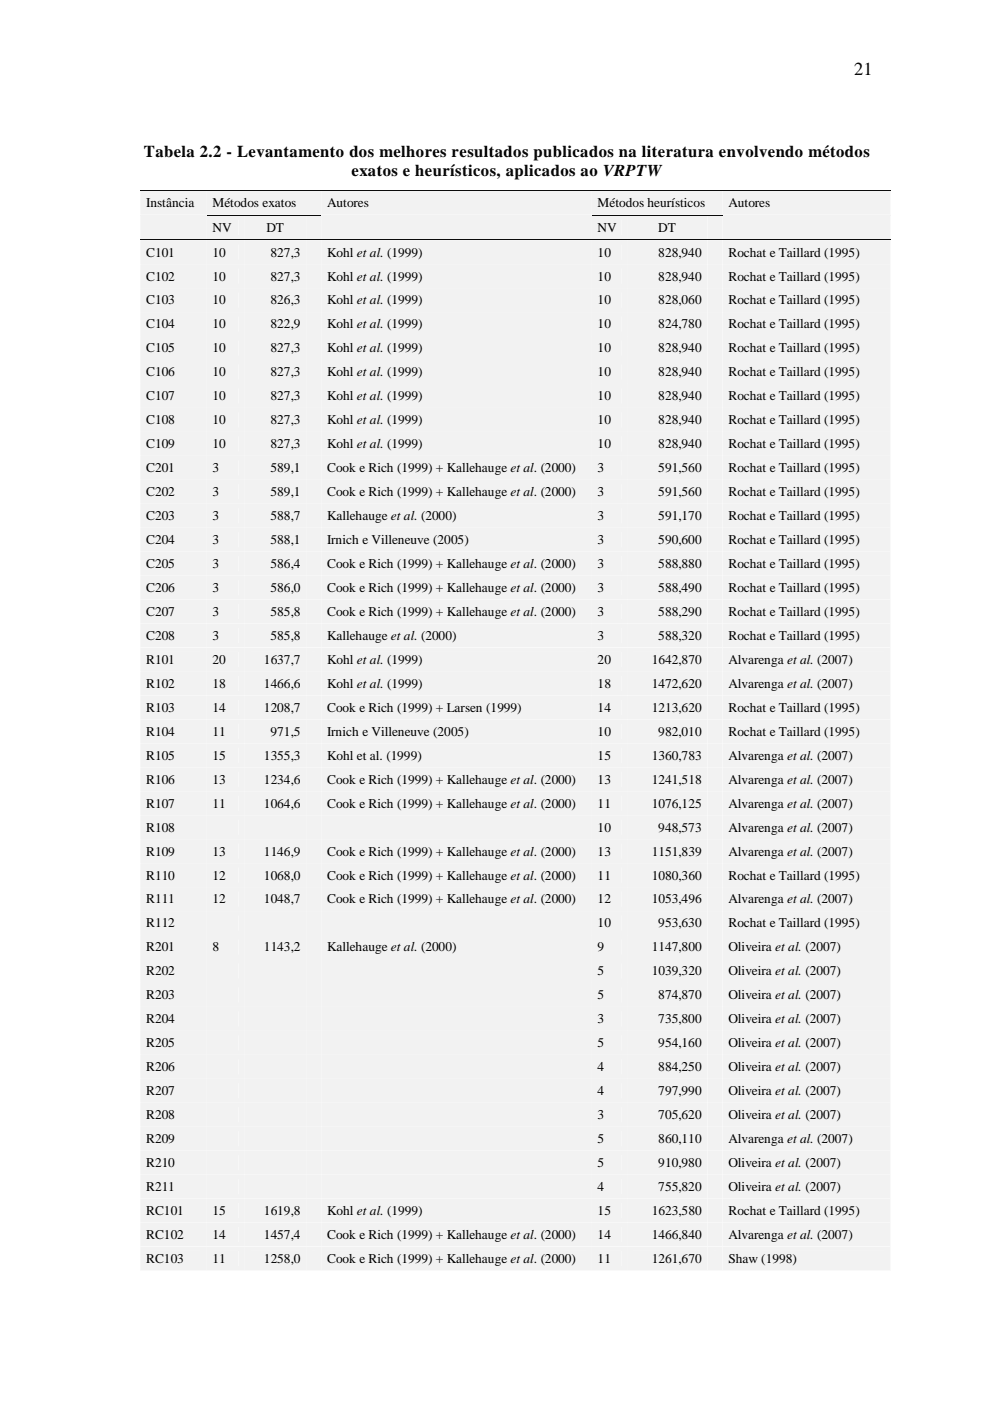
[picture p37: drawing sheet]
<svg xmlns="http://www.w3.org/2000/svg" width="210mm" height="297mm" viewBox="0 0 210 297" stroke-linecap="round" stroke-linejoin="round" font-family="sans-serif">
<defs><g id="words">
<text font-size="3.9" x="181.1" y="16">21</text>
<g font-size="3.5">
<text x="30.5" y="33.3">Tabela 2.2 - Levantamento dos melhores resultados publicados na literatura envolvendo métodos</text>
<text x="74.5" y="37.3">exatos e heurísticos, aplicados ao VRPTW</text>
</g>
<g font-size="2.8">
<text x="31" y="43.9">Instância</text>
<text x="45" y="43.9">Métodos exatos</text>
<text x="69.3" y="43.9">Autores</text>
<text x="126.7" y="43.9">Métodos heurísticos</text>
<text x="154.4" y="43.9">Autores</text>
<text x="45" y="49.1">NV</text>
<text x="56.5" y="49.1">DT</text>
<text x="126.7" y="49.1">NV</text>
<text x="139.6" y="49.1">DT</text>
<text x="31" y="54.4">C101</text>
<text x="31" y="59.5">C102</text>
<text x="45" y="54.4">10</text>
<text x="45" y="59.5">10</text>
<text x="57.4" y="54.4">827,3</text>
<text x="57.4" y="59.5">827,3</text>
<text x="69.3" y="54.4">Kohl et al. (1999)</text>
<text x="69.3" y="59.5">Kohl et al. (1999)</text>
<text x="126.7" y="54.4">10</text>
<text x="126.7" y="59.5">10</text>
<text x="139.6" y="54.4">828,940</text>
<text x="139.6" y="59.5">828,940</text>
<text x="154.4" y="54.4">Rochat e Taillard (1995)</text>
<text x="154.4" y="59.5">Rochat e Taillard (1995)</text>
<text x="31" y="64.6">C103</text>
<text x="45" y="64.6">10</text>
<text x="57.4" y="64.6">826,3</text>
<text x="69.3" y="64.6">Kohl et al. (1999)</text>
<text x="126.7" y="64.6">10</text>
<text x="139.6" y="64.6">828,060</text>
<text x="154.4" y="64.6">Rochat e Taillard (1995)</text>
<text x="31" y="69.6">C104</text>
<text x="45" y="69.6">10</text>
<text x="57.4" y="69.6">822,9</text>
<text x="69.3" y="69.6">Kohl et al. (1999)</text>
<text x="126.7" y="69.6">10</text>
<text x="139.6" y="69.6">824,780</text>
<text x="154.4" y="69.6">Rochat e Taillard (1995)</text>
<text x="31" y="74.7">C105</text>
<text x="45" y="74.7">10</text>
<text x="57.4" y="74.7">827,3</text>
<text x="69.3" y="74.7">Kohl et al. (1999)</text>
<text x="126.7" y="74.7">10</text>
<text x="139.6" y="74.7">828,940</text>
<text x="154.4" y="74.7">Rochat e Taillard (1995)</text>
<text x="31" y="79.8">C106</text>
<text x="45" y="79.8">10</text>
<text x="57.4" y="79.8">827,3</text>
<text x="69.3" y="79.8">Kohl et al. (1999)</text>
<text x="126.7" y="79.8">10</text>
<text x="139.6" y="79.8">828,940</text>
<text x="154.4" y="79.8">Rochat e Taillard (1995)</text>
<text x="31" y="84.9">C107</text>
<text x="31" y="90">C108</text>
<text x="45" y="84.9">10</text>
<text x="45" y="90">10</text>
<text x="57.4" y="84.9">827,3</text>
<text x="57.4" y="90">827,3</text>
<text x="69.3" y="84.9">Kohl et al. (1999)</text>
<text x="69.3" y="90">Kohl et al. (1999)</text>
<text x="126.7" y="84.9">10</text>
<text x="126.7" y="90">10</text>
<text x="139.6" y="84.9">828,940</text>
<text x="139.6" y="90">828,940</text>
<text x="154.4" y="84.9">Rochat e Taillard (1995)</text>
<text x="154.4" y="90">Rochat e Taillard (1995)</text>
<text x="31" y="95">C109</text>
<text x="45" y="95">10</text>
<text x="57.4" y="95">827,3</text>
<text x="69.3" y="95">Kohl et al. (1999)</text>
<text x="126.7" y="95">10</text>
<text x="139.6" y="95">828,940</text>
<text x="154.4" y="95">Rochat e Taillard (1995)</text>
<text x="31" y="100.1">C201</text>
<text x="45" y="100.1">3</text>
<text x="57.4" y="100.1">589,1</text>
<text x="69.3" y="100.1">Cook e Rich (1999) + Kallehauge et al. (2000)</text>
<text x="126.7" y="100.1">3</text>
<text x="139.6" y="100.1">591,560</text>
<text x="154.4" y="100.1">Rochat e Taillard (1995)</text>
<text x="31" y="105.2">C202</text>
<text x="45" y="105.2">3</text>
<text x="57.4" y="105.2">589,1</text>
<text x="69.3" y="105.2">Cook e Rich (1999) + Kallehauge et al. (2000)</text>
<text x="126.7" y="105.2">3</text>
<text x="139.6" y="105.2">591,560</text>
<text x="154.4" y="105.2">Rochat e Taillard (1995)</text>
<text x="31" y="110.3">C203</text>
<text x="45" y="110.3">3</text>
<text x="57.4" y="110.3">588,7</text>
<text x="69.3" y="110.3">Kallehauge et al. (2000)</text>
<text x="126.7" y="110.3">3</text>
<text x="139.6" y="110.3">591,170</text>
<text x="154.4" y="110.3">Rochat e Taillard (1995)</text>
<text x="31" y="115.4">C204</text>
<text x="45" y="115.4">3</text>
<text x="57.4" y="115.4">588,1</text>
<text x="69.3" y="115.4">Irnich e Villeneuve (2005)</text>
<text x="126.7" y="115.4">3</text>
<text x="139.6" y="115.4">590,600</text>
<text x="154.4" y="115.4">Rochat e Taillard (1995)</text>
<text x="31" y="120.4">C205</text>
<text x="31" y="125.5">C206</text>
<text x="45" y="120.4">3</text>
<text x="45" y="125.5">3</text>
<text x="57.4" y="120.4">586,4</text>
<text x="57.4" y="125.5">586,0</text>
<text x="69.3" y="120.4">Cook e Rich (1999) + Kallehauge et al. (2000)</text>
<text x="69.3" y="125.5">Cook e Rich (1999) + Kallehauge et al. (2000)</text>
<text x="126.7" y="120.4">3</text>
<text x="126.7" y="125.5">3</text>
<text x="139.6" y="120.4">588,880</text>
<text x="139.6" y="125.5">588,490</text>
<text x="154.4" y="120.4">Rochat e Taillard (1995)</text>
<text x="154.4" y="125.5">Rochat e Taillard (1995)</text>
<text x="31" y="130.6">C207</text>
<text x="45" y="130.6">3</text>
<text x="57.4" y="130.6">585,8</text>
<text x="69.3" y="130.6">Cook e Rich (1999) + Kallehauge et al. (2000)</text>
<text x="126.7" y="130.6">3</text>
<text x="139.6" y="130.6">588,290</text>
<text x="154.4" y="130.6">Rochat e Taillard (1995)</text>
<text x="31" y="135.7">C208</text>
<text x="45" y="135.7">3</text>
<text x="57.4" y="135.7">585,8</text>
<text x="69.3" y="135.7">Kallehauge et al. (2000)</text>
<text x="126.7" y="135.7">3</text>
<text x="139.6" y="135.7">588,320</text>
<text x="154.4" y="135.7">Rochat e Taillard (1995)</text>
<text x="31" y="140.8">R101</text>
<text x="45" y="140.8">20</text>
<text x="56" y="140.8">1637,7</text>
<text x="69.3" y="140.8">Kohl et al. (1999)</text>
<text x="126.7" y="140.8">20</text>
<text x="138.2" y="140.8">1642,870</text>
<text x="154.4" y="140.8">Alvarenga et al. (2007)</text>
<text x="31" y="145.8">R102</text>
<text x="45" y="145.8">18</text>
<text x="56" y="145.8">1466,6</text>
<text x="69.3" y="145.8">Kohl et al. (1999)</text>
<text x="126.7" y="145.8">18</text>
<text x="138.2" y="145.8">1472,620</text>
<text x="154.4" y="145.8">Alvarenga et al. (2007)</text>
<text x="31" y="150.9">R103</text>
<text x="31" y="156">R104</text>
<text x="45" y="150.9">14</text>
<text x="45" y="156">11</text>
<text x="56" y="150.9">1208,7</text>
<text x="57.4" y="156">971,5</text>
<text x="69.3" y="150.9">Cook e Rich (1999) + Larsen (1999)</text>
<text x="69.3" y="156">Irnich e Villeneuve (2005)</text>
<text x="126.7" y="150.9">14</text>
<text x="126.7" y="156">10</text>
<text x="138.2" y="150.9">1213,620</text>
<text x="139.6" y="156">982,010</text>
<text x="154.4" y="150.9">Rochat e Taillard (1995)</text>
<text x="154.4" y="156">Rochat e Taillard (1995)</text>
<text x="31" y="161.1">R105</text>
<text x="45" y="161.1">15</text>
<text x="56" y="161.1">1355,3</text>
<text x="69.3" y="161.1">Kohl et al. (1999)</text>
<text x="126.7" y="161.1">15</text>
<text x="138.2" y="161.1">1360,783</text>
<text x="154.4" y="161.1">Alvarenga et al. (2007)</text>
<text x="31" y="166.2">R106</text>
<text x="45" y="166.2">13</text>
<text x="56" y="166.2">1234,6</text>
<text x="69.3" y="166.2">Cook e Rich (1999) + Kallehauge et al. (2000)</text>
<text x="126.7" y="166.2">13</text>
<text x="138.2" y="166.2">1241,518</text>
<text x="154.4" y="166.2">Alvarenga et al. (2007)</text>
<text x="31" y="171.2">R107</text>
<text x="45" y="171.2">11</text>
<text x="56" y="171.2">1064,6</text>
<text x="69.3" y="171.2">Cook e Rich (1999) + Kallehauge et al. (2000)</text>
<text x="126.7" y="171.2">11</text>
<text x="138.2" y="171.2">1076,125</text>
<text x="154.4" y="171.2">Alvarenga et al. (2007)</text>
<text x="31" y="176.3">R108</text>
<text x="126.7" y="176.3">10</text>
<text x="139.6" y="176.3">948,573</text>
<text x="154.4" y="176.3">Alvarenga et al. (2007)</text>
<text x="31" y="181.4">R109</text>
<text x="45" y="181.4">13</text>
<text x="56" y="181.4">1146,9</text>
<text x="69.3" y="181.4">Cook e Rich (1999) + Kallehauge et al. (2000)</text>
<text x="126.7" y="181.4">13</text>
<text x="138.2" y="181.4">1151,839</text>
<text x="154.4" y="181.4">Alvarenga et al. (2007)</text>
<text x="31" y="186.5">R110</text>
<text x="31" y="191.6">R111</text>
<text x="45" y="186.5">12</text>
<text x="45" y="191.6">12</text>
<text x="56" y="186.5">1068,0</text>
<text x="56" y="191.6">1048,7</text>
<text x="69.3" y="186.5">Cook e Rich (1999) + Kallehauge et al. (2000)</text>
<text x="69.3" y="191.6">Cook e Rich (1999) + Kallehauge et al. (2000)</text>
<text x="126.7" y="186.5">11</text>
<text x="126.7" y="191.6">12</text>
<text x="138.2" y="186.5">1080,360</text>
<text x="138.2" y="191.6">1053,496</text>
<text x="154.4" y="186.5">Rochat e Taillard (1995)</text>
<text x="154.4" y="191.6">Alvarenga et al. (2007)</text>
<text x="31" y="196.6">R112</text>
<text x="126.7" y="196.6">10</text>
<text x="139.6" y="196.6">953,630</text>
<text x="154.4" y="196.6">Rochat e Taillard (1995)</text>
<text x="31" y="201.7">R201</text>
<text x="45" y="201.7">8</text>
<text x="56" y="201.7">1143,2</text>
<text x="69.3" y="201.7">Kallehauge et al. (2000)</text>
<text x="126.7" y="201.7">9</text>
<text x="138.2" y="201.7">1147,800</text>
<text x="154.4" y="201.7">Oliveira et al. (2007)</text>
<text x="31" y="206.8">R202</text>
<text x="126.7" y="206.8">5</text>
<text x="138.2" y="206.8">1039,320</text>
<text x="154.4" y="206.8">Oliveira et al. (2007)</text>
<text x="31" y="211.9">R203</text>
<text x="126.7" y="211.9">5</text>
<text x="139.6" y="211.9">874,870</text>
<text x="154.4" y="211.9">Oliveira et al. (2007)</text>
<text x="31" y="217">R204</text>
<text x="126.7" y="217">3</text>
<text x="139.6" y="217">735,800</text>
<text x="154.4" y="217">Oliveira et al. (2007)</text>
<text x="31" y="222">R205</text>
<text x="31" y="227.1">R206</text>
<text x="126.7" y="222">5</text>
<text x="126.7" y="227.1">4</text>
<text x="139.6" y="222">954,160</text>
<text x="139.6" y="227.1">884,250</text>
<text x="154.4" y="222">Oliveira et al. (2007)</text>
<text x="154.4" y="227.1">Oliveira et al. (2007)</text>
<text x="31" y="232.2">R207</text>
<text x="126.7" y="232.2">4</text>
<text x="139.6" y="232.2">797,990</text>
<text x="154.4" y="232.2">Oliveira et al. (2007)</text>
<text x="31" y="237.3">R208</text>
<text x="126.7" y="237.3">3</text>
<text x="139.6" y="237.3">705,620</text>
<text x="154.4" y="237.3">Oliveira et al. (2007)</text>
<text x="31" y="242.4">R209</text>
<text x="126.7" y="242.4">5</text>
<text x="139.6" y="242.4">860,110</text>
<text x="154.4" y="242.4">Alvarenga et al. (2007)</text>
<text x="31" y="247.4">R210</text>
<text x="126.7" y="247.4">5</text>
<text x="139.6" y="247.4">910,980</text>
<text x="154.4" y="247.4">Oliveira et al. (2007)</text>
<text x="31" y="252.5">R211</text>
<text x="31" y="257.6">RC101</text>
<text x="45" y="257.6">15</text>
<text x="56" y="257.6">1619,8</text>
<text x="69.3" y="257.6">Kohl et al. (1999)</text>
<text x="126.7" y="252.5">4</text>
<text x="126.7" y="257.6">15</text>
<text x="138.2" y="257.6">1623,580</text>
<text x="139.6" y="252.5">755,820</text>
<text x="154.4" y="252.5">Oliveira et al. (2007)</text>
<text x="154.4" y="257.6">Rochat e Taillard (1995)</text>
<text x="31" y="262.7">RC102</text>
<text x="45" y="262.7">14</text>
<text x="56" y="262.7">1457,4</text>
<text x="69.3" y="262.7">Cook e Rich (1999) + Kallehauge et al. (2000)</text>
<text x="126.7" y="262.7">14</text>
<text x="138.2" y="262.7">1466,840</text>
<text x="154.4" y="262.7">Alvarenga et al. (2007)</text>
<text x="31" y="267.8">RC103</text>
<text x="45" y="267.8">11</text>
<text x="56" y="267.8">1258,0</text>
<text x="69.3" y="267.8">Cook e Rich (1999) + Kallehauge et al. (2000)</text>
<text x="126.7" y="267.8">11</text>
<text x="138.2" y="267.8">1261,670</text>
<text x="154.4" y="267.8">Shaw (1998)</text>
</g>
</g></defs>
<g fill="#f2f2f2">
<path d="M29.8 40.4h14v5.1h-14z"/>
<path d="M31 41.3h11.6v3.3h-11.6z"/>
<path d="M43.8 40.4h24.3v5.1h-24.3z"/>
<path d="M45 41.3h21.9v3.3h-21.9z"/>
<path d="M68.1 40.4h57.4v5.1h-57.4z"/>
<path d="M69.3 41.3h54.9v3.3h-54.9z"/>
<path d="M125.5 40.4h27.7v5.1h-27.7z"/>
<path d="M126.7 41.3h25.3v3.3h-25.3z"/>
<path d="M153.2 40.4h35.6v5.1h-35.6z"/>
<path d="M154.4 41.3h33.1v3.3h-33.1z"/>
</g>
<path d="M29.8 40.3h14M44 40.3h24.1M68.3 40.3h57.2M125.6 40.3h27.6M153.4 40.3h35.4" fill="none" stroke="#000" stroke-width=".21"/>
<path d="M43.8 40.2h.2v.2h-.2zM68.1 40.2h.2v.2h-.2zM125.5 40.2h.1v.2h-.1zM153.2 40.2h.2v.2h-.2z" fill="#000"/>
<g fill="#f2f2f2">
<path d="M29.8 45.7h14v5.1h-14z"/>
<path d="M31 46.6h11.6v3.2h-11.6z"/>
<path d="M43.8 45.7h8v5.1h-8z"/>
<path d="M45 46.6h5.5v3.2h-5.5z"/>
<path d="M51.8 45.7h13.1v5.1h-13.1z"/>
<path d="M53 46.6h10.7v3.2h-10.7z"/>
<path d="M64.9 45.7h3.2v5.1h-3.2z"/>
<path d="M66.2 46.6h.7v3.2h-.7z"/>
<path d="M68.1 45.7h57.4v5.1h-57.4z"/>
<path d="M69.3 46.6h54.9v3.2h-54.9z"/>
<path d="M125.5 45.7h7.5v5.1h-7.5z"/>
<path d="M126.7 46.6h5v3.2h-5z"/>
<path d="M133 45.7h17v5.1h-17z"/>
<path d="M134.2 46.6h14.6v3.2h-14.6z"/>
<path d="M150 45.7h3.2v5.1h-3.2z"/>
<path d="M151.3 46.6h.7v3.2h-.7z"/>
<path d="M153.2 45.7h35.6v5.1h-35.6z"/>
<path d="M154.4 46.6h33.1v3.2h-33.1z"/>
</g>
<path d="M29.8 45.6h14M68.1 45.6h57.4M153.2 45.6h35.6" fill="none" stroke="#f2f2f2" stroke-width=".21"/>
<path d="M43.8 45.6h8M52 45.6h12.9M65.1 45.6h3M125.5 45.6h7.5M133.2 45.6h16.8M150.2 45.6h3" fill="none" stroke="#000" stroke-width=".21"/>
<path d="M51.8 45.5h.2v.2h-.2zM64.9 45.5h.2v.2h-.2zM133 45.5h.2v.2h-.2zM150 45.5h.2v.2h-.2z" fill="#000"/>
<g fill="#f2f2f2">
<path d="M29.8 50.9h14v5.1h-14z"/>
<path d="M31 51.9h11.6v3.2h-11.6z"/>
<path d="M43.8 50.9h8v5.1h-8z"/>
<path d="M45 51.9h5.5v3.2h-5.5z"/>
<path d="M51.8 50.9h13.1v5.1h-13.1z"/>
<path d="M53 51.9h10.7v3.2h-10.7z"/>
<path d="M64.9 50.9h3.2v5.1h-3.2z"/>
<path d="M66.2 51.9h.7v3.2h-.7z"/>
<path d="M68.1 50.9h57.4v5.1h-57.4z"/>
<path d="M69.3 51.9h54.9v3.2h-54.9z"/>
<path d="M125.5 50.9h7.5v5.1h-7.5z"/>
<path d="M126.7 51.9h5v3.2h-5z"/>
<path d="M133 50.9h17v5.1h-17z"/>
<path d="M134.2 51.9h14.6v3.2h-14.6z"/>
<path d="M150 50.9h3.2v5.1h-3.2z"/>
<path d="M151.3 51.9h.7v3.2h-.7z"/>
<path d="M153.2 50.9h35.6v5.1h-35.6z"/>
<path d="M154.4 51.9h33.1v3.2h-33.1z"/>
</g>
<path d="M29.8 50.8h14M44 50.8h7.8M52 50.8h12.9M65.1 50.8h3M68.3 50.8h57.2M125.6 50.8h7.4M133.2 50.8h16.8M150.2 50.8h3M153.4 50.8h35.4" fill="none" stroke="#000" stroke-width=".21"/>
<path d="M43.8 50.8h.2v.1h-.2zM51.8 50.8h.2v.1h-.2zM64.9 50.8h.2v.1h-.2zM68.1 50.8h.2v.1h-.2zM125.5 50.8h.1v.1h-.1zM133 50.8h.2v.1h-.2zM150 50.8h.2v.1h-.2zM153.2 50.8h.2v.1h-.2z" fill="#000"/>
<g fill="#f2f2f2">
<path d="M29.8 56h14v5.1h-14z"/>
<path d="M31 56.9h11.6v3.3h-11.6z"/>
<path d="M43.8 56h8v5.1h-8z"/>
<path d="M45 56.9h5.5v3.3h-5.5z"/>
<path d="M51.8 56h13.1v5.1h-13.1z"/>
<path d="M53 56.9h10.7v3.3h-10.7z"/>
<path d="M64.9 56h3.2v5.1h-3.2z"/>
<path d="M66.2 56.9h.7v3.3h-.7z"/>
<path d="M68.1 56h57.4v5.1h-57.4z"/>
<path d="M69.3 56.9h54.9v3.3h-54.9z"/>
<path d="M125.5 56h7.5v5.1h-7.5z"/>
<path d="M126.7 56.9h5v3.3h-5z"/>
<path d="M133 56h17v5.1h-17z"/>
<path d="M134.2 56.9h14.6v3.3h-14.6z"/>
<path d="M150 56h3.2v5.1h-3.2z"/>
<path d="M151.3 56.9h.7v3.3h-.7z"/>
<path d="M153.2 56h35.6v5.1h-35.6z"/>
<path d="M154.4 56.9h33.1v3.3h-33.1z"/>
<path d="M29.8 61.1h14v5.1h-14z"/>
<path d="M31 62h11.6v3.2h-11.6z"/>
<path d="M43.8 61.1h8v5.1h-8z"/>
<path d="M45 62h5.5v3.2h-5.5z"/>
<path d="M51.8 61.1h13.1v5.1h-13.1z"/>
<path d="M53 62h10.7v3.2h-10.7z"/>
<path d="M64.9 61.1h3.2v5.1h-3.2z"/>
<path d="M66.2 62h.7v3.2h-.7z"/>
<path d="M68.1 61.1h57.4v5.1h-57.4z"/>
<path d="M69.3 62h54.9v3.2h-54.9z"/>
<path d="M125.5 61.1h7.5v5.1h-7.5z"/>
<path d="M126.7 62h5v3.2h-5z"/>
<path d="M133 61.1h17v5.1h-17z"/>
<path d="M134.2 62h14.6v3.2h-14.6z"/>
<path d="M150 61.1h3.2v5.1h-3.2z"/>
<path d="M151.3 62h.7v3.2h-.7z"/>
<path d="M153.2 61.1h35.6v5.1h-35.6z"/>
<path d="M154.4 62h33.1v3.2h-33.1z"/>
<path d="M29.8 66.2h14v5h-14z"/>
<path d="M31 67.1h11.6v3.2h-11.6z"/>
<path d="M43.8 66.2h8v5h-8z"/>
<path d="M45 67.1h5.5v3.2h-5.5z"/>
<path d="M51.8 66.2h13.1v5h-13.1z"/>
<path d="M53 67.1h10.7v3.2h-10.7z"/>
<path d="M64.9 66.2h3.2v5h-3.2z"/>
<path d="M66.2 67.1h.7v3.2h-.7z"/>
<path d="M68.1 66.2h57.4v5h-57.4z"/>
<path d="M69.3 67.1h54.9v3.2h-54.9z"/>
<path d="M125.5 66.2h7.5v5h-7.5z"/>
<path d="M126.7 67.1h5v3.2h-5z"/>
<path d="M133 66.2h17v5h-17z"/>
<path d="M134.2 67.1h14.6v3.2h-14.6z"/>
<path d="M150 66.2h3.2v5h-3.2z"/>
<path d="M151.3 67.1h.7v3.2h-.7z"/>
<path d="M153.2 66.2h35.6v5h-35.6z"/>
<path d="M154.4 67.1h33.1v3.2h-33.1z"/>
<path d="M29.8 71.2h14v5.1h-14z"/>
<path d="M31 72.2h11.6v3.2h-11.6z"/>
<path d="M43.8 71.2h8v5.1h-8z"/>
<path d="M45 72.2h5.5v3.2h-5.5z"/>
<path d="M51.8 71.2h13.1v5.1h-13.1z"/>
<path d="M53 72.2h10.7v3.2h-10.7z"/>
<path d="M64.9 71.2h3.2v5.1h-3.2z"/>
<path d="M66.2 72.2h.7v3.2h-.7z"/>
<path d="M68.1 71.2h57.4v5.1h-57.4z"/>
<path d="M69.3 72.2h54.9v3.2h-54.9z"/>
<path d="M125.5 71.2h7.5v5.1h-7.5z"/>
<path d="M126.7 72.2h5v3.2h-5z"/>
<path d="M133 71.2h17v5.1h-17z"/>
<path d="M134.2 72.2h14.6v3.2h-14.6z"/>
<path d="M150 71.2h3.2v5.1h-3.2z"/>
<path d="M151.3 72.2h.7v3.2h-.7z"/>
<path d="M153.2 71.2h35.6v5.1h-35.6z"/>
<path d="M154.4 72.2h33.1v3.2h-33.1z"/>
<path d="M29.8 76.3h14v5.1h-14z"/>
<path d="M31 77.3h11.6v3.2h-11.6z"/>
<path d="M43.8 76.3h8v5.1h-8z"/>
<path d="M45 77.3h5.5v3.2h-5.5z"/>
<path d="M51.8 76.3h13.1v5.1h-13.1z"/>
<path d="M53 77.3h10.7v3.2h-10.7z"/>
<path d="M64.9 76.3h3.2v5.1h-3.2z"/>
<path d="M66.2 77.3h.7v3.2h-.7z"/>
<path d="M68.1 76.3h57.4v5.1h-57.4z"/>
<path d="M69.3 77.3h54.9v3.2h-54.9z"/>
<path d="M125.5 76.3h7.5v5.1h-7.5z"/>
<path d="M126.7 77.3h5v3.2h-5z"/>
<path d="M133 76.3h17v5.1h-17z"/>
<path d="M134.2 77.3h14.6v3.2h-14.6z"/>
<path d="M150 76.3h3.2v5.1h-3.2z"/>
<path d="M151.3 77.3h.7v3.2h-.7z"/>
<path d="M153.2 76.3h35.6v5.1h-35.6z"/>
<path d="M154.4 77.3h33.1v3.2h-33.1z"/>
<path d="M29.8 81.4h14v5.1h-14z"/>
<path d="M31 82.3h11.6v3.3h-11.6z"/>
<path d="M43.8 81.4h8v5.1h-8z"/>
<path d="M45 82.3h5.5v3.3h-5.5z"/>
<path d="M51.8 81.4h13.1v5.1h-13.1z"/>
<path d="M53 82.3h10.7v3.3h-10.7z"/>
<path d="M64.9 81.4h3.2v5.1h-3.2z"/>
<path d="M66.2 82.3h.7v3.3h-.7z"/>
<path d="M68.1 81.4h57.4v5.1h-57.4z"/>
<path d="M69.3 82.3h54.9v3.3h-54.9z"/>
<path d="M125.5 81.4h7.5v5.1h-7.5z"/>
<path d="M126.7 82.3h5v3.3h-5z"/>
<path d="M133 81.4h17v5.1h-17z"/>
<path d="M134.2 82.3h14.6v3.3h-14.6z"/>
<path d="M150 81.4h3.2v5.1h-3.2z"/>
<path d="M151.3 82.3h.7v3.3h-.7z"/>
<path d="M153.2 81.4h35.6v5.1h-35.6z"/>
<path d="M154.4 82.3h33.1v3.3h-33.1z"/>
<path d="M29.8 86.5h14v5.1h-14z"/>
<path d="M31 87.4h11.6v3.2h-11.6z"/>
<path d="M43.8 86.5h8v5.1h-8z"/>
<path d="M45 87.4h5.5v3.2h-5.5z"/>
<path d="M51.8 86.5h13.1v5.1h-13.1z"/>
<path d="M53 87.4h10.7v3.2h-10.7z"/>
<path d="M64.9 86.5h3.2v5.1h-3.2z"/>
<path d="M66.2 87.4h.7v3.2h-.7z"/>
<path d="M68.1 86.5h57.4v5.1h-57.4z"/>
<path d="M69.3 87.4h54.9v3.2h-54.9z"/>
<path d="M125.5 86.5h7.5v5.1h-7.5z"/>
<path d="M126.7 87.4h5v3.2h-5z"/>
<path d="M133 86.5h17v5.1h-17z"/>
<path d="M134.2 87.4h14.6v3.2h-14.6z"/>
<path d="M150 86.5h3.2v5.1h-3.2z"/>
<path d="M151.3 87.4h.7v3.2h-.7z"/>
<path d="M153.2 86.5h35.6v5.1h-35.6z"/>
<path d="M154.4 87.4h33.1v3.2h-33.1z"/>
<path d="M29.8 91.6h14v5h-14z"/>
<path d="M31 92.5h11.6v3.2h-11.6z"/>
<path d="M43.8 91.6h8v5h-8z"/>
<path d="M45 92.5h5.5v3.2h-5.5z"/>
<path d="M51.8 91.6h13.1v5h-13.1z"/>
<path d="M53 92.5h10.7v3.2h-10.7z"/>
<path d="M64.9 91.6h3.2v5h-3.2z"/>
<path d="M66.2 92.5h.7v3.2h-.7z"/>
<path d="M68.1 91.6h57.4v5h-57.4z"/>
<path d="M69.3 92.5h54.9v3.2h-54.9z"/>
<path d="M125.5 91.6h7.5v5h-7.5z"/>
<path d="M126.7 92.5h5v3.2h-5z"/>
<path d="M133 91.6h17v5h-17z"/>
<path d="M134.2 92.5h14.6v3.2h-14.6z"/>
<path d="M150 91.6h3.2v5h-3.2z"/>
<path d="M151.3 92.5h.7v3.2h-.7z"/>
<path d="M153.2 91.6h35.6v5h-35.6z"/>
<path d="M154.4 92.5h33.1v3.2h-33.1z"/>
<path d="M29.8 96.6h14v5.1h-14z"/>
<path d="M31 97.6h11.6v3.2h-11.6z"/>
<path d="M43.8 96.6h8v5.1h-8z"/>
<path d="M45 97.6h5.5v3.2h-5.5z"/>
<path d="M51.8 96.6h13.1v5.1h-13.1z"/>
<path d="M53 97.6h10.7v3.2h-10.7z"/>
<path d="M64.9 96.6h3.2v5.1h-3.2z"/>
<path d="M66.2 97.6h.7v3.2h-.7z"/>
<path d="M68.1 96.6h57.4v5.1h-57.4z"/>
<path d="M69.3 97.6h54.9v3.2h-54.9z"/>
<path d="M125.5 96.6h7.5v5.1h-7.5z"/>
<path d="M126.7 97.6h5v3.2h-5z"/>
<path d="M133 96.6h17v5.1h-17z"/>
<path d="M134.2 97.6h14.6v3.2h-14.6z"/>
<path d="M150 96.6h3.2v5.1h-3.2z"/>
<path d="M151.3 97.6h.7v3.2h-.7z"/>
<path d="M153.2 96.6h35.6v5.1h-35.6z"/>
<path d="M154.4 97.6h33.1v3.2h-33.1z"/>
<path d="M29.8 101.7h14v5.1h-14z"/>
<path d="M31 102.7h11.6v3.2h-11.6z"/>
<path d="M43.8 101.7h8v5.1h-8z"/>
<path d="M45 102.7h5.5v3.2h-5.5z"/>
<path d="M51.8 101.7h13.1v5.1h-13.1z"/>
<path d="M53 102.7h10.7v3.2h-10.7z"/>
<path d="M64.9 101.7h3.2v5.1h-3.2z"/>
<path d="M66.2 102.7h.7v3.2h-.7z"/>
<path d="M68.1 101.7h57.4v5.1h-57.4z"/>
<path d="M69.3 102.7h54.9v3.2h-54.9z"/>
<path d="M125.5 101.7h7.5v5.1h-7.5z"/>
<path d="M126.7 102.7h5v3.2h-5z"/>
<path d="M133 101.7h17v5.1h-17z"/>
<path d="M134.2 102.7h14.6v3.2h-14.6z"/>
<path d="M150 101.7h3.2v5.1h-3.2z"/>
<path d="M151.3 102.7h.7v3.2h-.7z"/>
<path d="M153.2 101.7h35.6v5.1h-35.6z"/>
<path d="M154.4 102.7h33.1v3.2h-33.1z"/>
<path d="M29.8 106.8h14v5.1h-14z"/>
<path d="M31 107.7h11.6v3.3h-11.6z"/>
<path d="M43.8 106.8h8v5.1h-8z"/>
<path d="M45 107.7h5.5v3.3h-5.5z"/>
<path d="M51.8 106.8h13.1v5.1h-13.1z"/>
<path d="M53 107.7h10.7v3.3h-10.7z"/>
<path d="M64.9 106.8h3.2v5.1h-3.2z"/>
<path d="M66.2 107.7h.7v3.3h-.7z"/>
<path d="M68.1 106.8h57.4v5.1h-57.4z"/>
<path d="M69.3 107.7h54.9v3.3h-54.9z"/>
<path d="M125.5 106.8h7.5v5.1h-7.5z"/>
<path d="M126.7 107.7h5v3.3h-5z"/>
<path d="M133 106.8h17v5.1h-17z"/>
<path d="M134.2 107.7h14.6v3.3h-14.6z"/>
<path d="M150 106.8h3.2v5.1h-3.2z"/>
<path d="M151.3 107.7h.7v3.3h-.7z"/>
<path d="M153.2 106.8h35.6v5.1h-35.6z"/>
<path d="M154.4 107.7h33.1v3.3h-33.1z"/>
<path d="M29.8 111.9h14v5.1h-14z"/>
<path d="M31 112.8h11.6v3.2h-11.6z"/>
<path d="M43.8 111.9h8v5.1h-8z"/>
<path d="M45 112.8h5.5v3.2h-5.5z"/>
<path d="M51.8 111.9h13.1v5.1h-13.1z"/>
<path d="M53 112.8h10.7v3.2h-10.7z"/>
<path d="M64.9 111.9h3.2v5.1h-3.2z"/>
<path d="M66.2 112.8h.7v3.2h-.7z"/>
<path d="M68.1 111.9h57.4v5.1h-57.4z"/>
<path d="M69.3 112.8h54.9v3.2h-54.9z"/>
<path d="M125.5 111.9h7.5v5.1h-7.5z"/>
<path d="M126.7 112.8h5v3.2h-5z"/>
<path d="M133 111.9h17v5.1h-17z"/>
<path d="M134.2 112.8h14.6v3.2h-14.6z"/>
<path d="M150 111.9h3.2v5.1h-3.2z"/>
<path d="M151.3 112.8h.7v3.2h-.7z"/>
<path d="M153.2 111.9h35.6v5.1h-35.6z"/>
<path d="M154.4 112.8h33.1v3.2h-33.1z"/>
<path d="M29.8 117h14v5h-14z"/>
<path d="M31 117.9h11.6v3.2h-11.6z"/>
<path d="M43.8 117h8v5h-8z"/>
<path d="M45 117.9h5.5v3.2h-5.5z"/>
<path d="M51.8 117h13.1v5h-13.1z"/>
<path d="M53 117.9h10.7v3.2h-10.7z"/>
<path d="M64.9 117h3.2v5h-3.2z"/>
<path d="M66.2 117.9h.7v3.2h-.7z"/>
<path d="M68.1 117h57.4v5h-57.4z"/>
<path d="M69.3 117.9h54.9v3.2h-54.9z"/>
<path d="M125.5 117h7.5v5h-7.5z"/>
<path d="M126.7 117.9h5v3.2h-5z"/>
<path d="M133 117h17v5h-17z"/>
<path d="M134.2 117.9h14.6v3.2h-14.6z"/>
<path d="M150 117h3.2v5h-3.2z"/>
<path d="M151.3 117.9h.7v3.2h-.7z"/>
<path d="M153.2 117h35.6v5h-35.6z"/>
<path d="M154.4 117.9h33.1v3.2h-33.1z"/>
<path d="M29.8 122h14v5.1h-14z"/>
<path d="M31 123h11.6v3.2h-11.6z"/>
<path d="M43.8 122h8v5.1h-8z"/>
<path d="M45 123h5.5v3.2h-5.5z"/>
<path d="M51.8 122h13.1v5.1h-13.1z"/>
<path d="M53 123h10.7v3.2h-10.7z"/>
<path d="M64.9 122h3.2v5.1h-3.2z"/>
<path d="M66.2 123h.7v3.2h-.7z"/>
<path d="M68.1 122h57.4v5.1h-57.4z"/>
<path d="M69.3 123h54.9v3.2h-54.9z"/>
<path d="M125.5 122h7.5v5.1h-7.5z"/>
<path d="M126.7 123h5v3.2h-5z"/>
<path d="M133 122h17v5.1h-17z"/>
<path d="M134.2 123h14.6v3.2h-14.6z"/>
<path d="M150 122h3.2v5.1h-3.2z"/>
<path d="M151.3 123h.7v3.2h-.7z"/>
<path d="M153.2 122h35.6v5.1h-35.6z"/>
<path d="M154.4 123h33.1v3.2h-33.1z"/>
<path d="M29.8 127.1h14v5.1h-14z"/>
<path d="M31 128.1h11.6v3.2h-11.6z"/>
<path d="M43.8 127.1h8v5.1h-8z"/>
<path d="M45 128.1h5.5v3.2h-5.5z"/>
<path d="M51.8 127.1h13.1v5.1h-13.1z"/>
<path d="M53 128.1h10.7v3.2h-10.7z"/>
<path d="M64.9 127.1h3.2v5.1h-3.2z"/>
<path d="M66.2 128.1h.7v3.2h-.7z"/>
<path d="M68.1 127.1h57.4v5.1h-57.4z"/>
<path d="M69.3 128.1h54.9v3.2h-54.9z"/>
<path d="M125.5 127.1h7.5v5.1h-7.5z"/>
<path d="M126.7 128.1h5v3.2h-5z"/>
<path d="M133 127.1h17v5.1h-17z"/>
<path d="M134.2 128.1h14.6v3.2h-14.6z"/>
<path d="M150 127.1h3.2v5.1h-3.2z"/>
<path d="M151.3 128.1h.7v3.2h-.7z"/>
<path d="M153.2 127.1h35.6v5.1h-35.6z"/>
<path d="M154.4 128.1h33.1v3.2h-33.1z"/>
<path d="M29.8 132.2h14v5.1h-14z"/>
<path d="M31 133.1h11.6v3.3h-11.6z"/>
<path d="M43.8 132.2h8v5.1h-8z"/>
<path d="M45 133.1h5.5v3.3h-5.5z"/>
<path d="M51.8 132.2h13.1v5.1h-13.1z"/>
<path d="M53 133.1h10.7v3.3h-10.7z"/>
<path d="M64.9 132.2h3.2v5.1h-3.2z"/>
<path d="M66.2 133.1h.7v3.3h-.7z"/>
<path d="M68.1 132.2h57.4v5.1h-57.4z"/>
<path d="M69.3 133.1h54.9v3.3h-54.9z"/>
<path d="M125.5 132.2h7.5v5.1h-7.5z"/>
<path d="M126.7 133.1h5v3.3h-5z"/>
<path d="M133 132.2h17v5.1h-17z"/>
<path d="M134.2 133.1h14.6v3.3h-14.6z"/>
<path d="M150 132.2h3.2v5.1h-3.2z"/>
<path d="M151.3 133.1h.7v3.3h-.7z"/>
<path d="M153.2 132.2h35.6v5.1h-35.6z"/>
<path d="M154.4 133.1h33.1v3.3h-33.1z"/>
<path d="M29.8 137.3h14v5.1h-14z"/>
<path d="M31 138.2h11.6v3.2h-11.6z"/>
<path d="M43.8 137.3h8v5.1h-8z"/>
<path d="M45 138.2h5.5v3.2h-5.5z"/>
<path d="M51.8 137.3h13.1v5.1h-13.1z"/>
<path d="M53 138.2h10.7v3.2h-10.7z"/>
<path d="M64.9 137.3h3.2v5.1h-3.2z"/>
<path d="M66.2 138.2h.7v3.2h-.7z"/>
<path d="M68.1 137.3h57.4v5.1h-57.4z"/>
<path d="M69.3 138.2h54.9v3.2h-54.9z"/>
<path d="M125.5 137.3h7.5v5.1h-7.5z"/>
<path d="M126.7 138.2h5v3.2h-5z"/>
<path d="M133 137.3h17v5.1h-17z"/>
<path d="M134.2 138.2h14.6v3.2h-14.6z"/>
<path d="M150 137.3h3.2v5.1h-3.2z"/>
<path d="M151.3 138.2h.7v3.2h-.7z"/>
<path d="M153.2 137.3h35.6v5.1h-35.6z"/>
<path d="M154.4 138.2h33.1v3.2h-33.1z"/>
<path d="M29.8 142.4h14v5h-14z"/>
<path d="M31 143.3h11.6v3.2h-11.6z"/>
<path d="M43.8 142.4h8v5h-8z"/>
<path d="M45 143.3h5.5v3.2h-5.5z"/>
<path d="M51.8 142.4h13.1v5h-13.1z"/>
<path d="M53 143.3h10.7v3.2h-10.7z"/>
<path d="M64.9 142.4h3.2v5h-3.2z"/>
<path d="M66.2 143.3h.7v3.2h-.7z"/>
<path d="M68.1 142.4h57.4v5h-57.4z"/>
<path d="M69.3 143.3h54.9v3.2h-54.9z"/>
<path d="M125.5 142.4h7.5v5h-7.5z"/>
<path d="M126.7 143.3h5v3.2h-5z"/>
<path d="M133 142.4h17v5h-17z"/>
<path d="M134.2 143.3h14.6v3.2h-14.6z"/>
<path d="M150 142.4h3.2v5h-3.2z"/>
<path d="M151.3 143.3h.7v3.2h-.7z"/>
<path d="M153.2 142.4h35.6v5h-35.6z"/>
<path d="M154.4 143.3h33.1v3.2h-33.1z"/>
<path d="M29.8 147.4h14v5.1h-14z"/>
<path d="M31 148.4h11.6v3.2h-11.6z"/>
<path d="M43.8 147.4h8v5.1h-8z"/>
<path d="M45 148.4h5.5v3.2h-5.5z"/>
<path d="M51.8 147.4h13.1v5.1h-13.1z"/>
<path d="M53 148.4h10.7v3.2h-10.7z"/>
<path d="M64.9 147.4h3.2v5.1h-3.2z"/>
<path d="M66.2 148.4h.7v3.2h-.7z"/>
<path d="M68.1 147.4h57.4v5.1h-57.4z"/>
<path d="M69.3 148.4h54.9v3.2h-54.9z"/>
<path d="M125.5 147.4h7.5v5.1h-7.5z"/>
<path d="M126.7 148.4h5v3.2h-5z"/>
<path d="M133 147.4h17v5.1h-17z"/>
<path d="M134.2 148.4h14.6v3.2h-14.6z"/>
<path d="M150 147.4h3.2v5.1h-3.2z"/>
<path d="M151.3 148.4h.7v3.2h-.7z"/>
<path d="M153.2 147.4h35.6v5.1h-35.6z"/>
<path d="M154.4 148.4h33.1v3.2h-33.1z"/>
<path d="M29.8 152.5h14v5.1h-14z"/>
<path d="M31 153.5h11.6v3.2h-11.6z"/>
<path d="M43.8 152.5h8v5.1h-8z"/>
<path d="M45 153.5h5.5v3.2h-5.5z"/>
<path d="M51.8 152.5h13.1v5.1h-13.1z"/>
<path d="M53 153.5h10.7v3.2h-10.7z"/>
<path d="M64.9 152.5h3.2v5.1h-3.2z"/>
<path d="M66.2 153.5h.7v3.2h-.7z"/>
<path d="M68.1 152.5h57.4v5.1h-57.4z"/>
<path d="M69.3 153.5h54.9v3.2h-54.9z"/>
<path d="M125.5 152.5h7.5v5.1h-7.5z"/>
<path d="M126.7 153.5h5v3.2h-5z"/>
<path d="M133 152.5h17v5.1h-17z"/>
<path d="M134.2 153.5h14.6v3.2h-14.6z"/>
<path d="M150 152.5h3.2v5.1h-3.2z"/>
<path d="M151.3 153.5h.7v3.2h-.7z"/>
<path d="M153.2 152.5h35.6v5.1h-35.6z"/>
<path d="M154.4 153.5h33.1v3.2h-33.1z"/>
<path d="M29.8 157.6h14v5.1h-14z"/>
<path d="M31 158.5h11.6v3.3h-11.6z"/>
<path d="M43.8 157.6h8v5.1h-8z"/>
<path d="M45 158.5h5.5v3.3h-5.5z"/>
<path d="M51.8 157.6h13.1v5.1h-13.1z"/>
<path d="M53 158.5h10.7v3.3h-10.7z"/>
<path d="M64.9 157.6h3.2v5.1h-3.2z"/>
<path d="M66.2 158.5h.7v3.3h-.7z"/>
<path d="M68.1 157.6h57.4v5.1h-57.4z"/>
<path d="M69.3 158.5h54.9v3.3h-54.9z"/>
<path d="M125.5 157.6h7.5v5.1h-7.5z"/>
<path d="M126.7 158.5h5v3.3h-5z"/>
<path d="M133 157.6h17v5.1h-17z"/>
<path d="M134.2 158.5h14.6v3.3h-14.6z"/>
<path d="M150 157.6h3.2v5.1h-3.2z"/>
<path d="M151.3 158.5h.7v3.3h-.7z"/>
<path d="M153.2 157.6h35.6v5.1h-35.6z"/>
<path d="M154.4 158.5h33.1v3.3h-33.1z"/>
<path d="M29.8 162.7h14v5.1h-14z"/>
<path d="M31 163.6h11.6v3.2h-11.6z"/>
<path d="M43.8 162.7h8v5.1h-8z"/>
<path d="M45 163.6h5.5v3.2h-5.5z"/>
<path d="M51.8 162.7h13.1v5.1h-13.1z"/>
<path d="M53 163.6h10.7v3.2h-10.7z"/>
<path d="M64.9 162.7h3.2v5.1h-3.2z"/>
<path d="M66.2 163.6h.7v3.2h-.7z"/>
<path d="M68.1 162.7h57.4v5.1h-57.4z"/>
<path d="M69.3 163.6h54.9v3.2h-54.9z"/>
<path d="M125.5 162.7h7.5v5.1h-7.5z"/>
<path d="M126.7 163.6h5v3.2h-5z"/>
<path d="M133 162.7h17v5.1h-17z"/>
<path d="M134.2 163.6h14.6v3.2h-14.6z"/>
<path d="M150 162.7h3.2v5.1h-3.2z"/>
<path d="M151.3 163.6h.7v3.2h-.7z"/>
<path d="M153.2 162.7h35.6v5.1h-35.6z"/>
<path d="M154.4 163.6h33.1v3.2h-33.1z"/>
<path d="M29.8 167.8h14v5h-14z"/>
<path d="M31 168.7h11.6v3.2h-11.6z"/>
<path d="M43.8 167.8h8v5h-8z"/>
<path d="M45 168.7h5.5v3.2h-5.5z"/>
<path d="M51.8 167.8h13.1v5h-13.1z"/>
<path d="M53 168.7h10.7v3.2h-10.7z"/>
<path d="M64.9 167.8h3.2v5h-3.2z"/>
<path d="M66.2 168.7h.7v3.2h-.7z"/>
<path d="M68.1 167.8h57.4v5h-57.4z"/>
<path d="M69.3 168.7h54.9v3.2h-54.9z"/>
<path d="M125.5 167.8h7.5v5h-7.5z"/>
<path d="M126.7 168.7h5v3.2h-5z"/>
<path d="M133 167.8h17v5h-17z"/>
<path d="M134.2 168.7h14.6v3.2h-14.6z"/>
<path d="M150 167.8h3.2v5h-3.2z"/>
<path d="M151.3 168.7h.7v3.2h-.7z"/>
<path d="M153.2 167.8h35.6v5h-35.6z"/>
<path d="M154.4 168.7h33.1v3.2h-33.1z"/>
<path d="M29.8 172.8h14v5.1h-14z"/>
<path d="M31 173.8h11.6v3.2h-11.6z"/>
<path d="M43.8 172.8h8v5.1h-8z"/>
<path d="M45 173.8h5.5v3.2h-5.5z"/>
<path d="M51.8 172.8h13.1v5.1h-13.1z"/>
<path d="M53 173.8h10.7v3.2h-10.7z"/>
<path d="M64.9 172.8h3.2v5.1h-3.2z"/>
<path d="M66.2 173.8h.7v3.2h-.7z"/>
<path d="M68.1 172.8h57.4v5.1h-57.4z"/>
<path d="M69.3 173.8h54.9v3.2h-54.9z"/>
<path d="M125.5 172.8h7.5v5.1h-7.5z"/>
<path d="M126.7 173.8h5v3.2h-5z"/>
<path d="M133 172.8h17v5.1h-17z"/>
<path d="M134.2 173.8h14.6v3.2h-14.6z"/>
<path d="M150 172.8h3.2v5.1h-3.2z"/>
<path d="M151.3 173.8h.7v3.2h-.7z"/>
<path d="M153.2 172.8h35.6v5.1h-35.6z"/>
<path d="M154.4 173.8h33.1v3.2h-33.1z"/>
<path d="M29.8 177.9h14v5.1h-14z"/>
<path d="M31 178.9h11.6v3.2h-11.6z"/>
<path d="M43.8 177.9h8v5.1h-8z"/>
<path d="M45 178.9h5.5v3.2h-5.5z"/>
<path d="M51.8 177.9h13.1v5.1h-13.1z"/>
<path d="M53 178.9h10.7v3.2h-10.7z"/>
<path d="M64.9 177.9h3.2v5.1h-3.2z"/>
<path d="M66.2 178.9h.7v3.2h-.7z"/>
<path d="M68.1 177.9h57.4v5.1h-57.4z"/>
<path d="M69.3 178.9h54.9v3.2h-54.9z"/>
<path d="M125.5 177.9h7.5v5.1h-7.5z"/>
<path d="M126.7 178.9h5v3.2h-5z"/>
<path d="M133 177.9h17v5.1h-17z"/>
<path d="M134.2 178.9h14.6v3.2h-14.6z"/>
<path d="M150 177.9h3.2v5.1h-3.2z"/>
<path d="M151.3 178.9h.7v3.2h-.7z"/>
<path d="M153.2 177.9h35.6v5.1h-35.6z"/>
<path d="M154.4 178.9h33.1v3.2h-33.1z"/>
<path d="M29.8 183h14v5.1h-14z"/>
<path d="M31 183.9h11.6v3.3h-11.6z"/>
<path d="M43.8 183h8v5.1h-8z"/>
<path d="M45 183.9h5.5v3.3h-5.5z"/>
<path d="M51.8 183h13.1v5.1h-13.1z"/>
<path d="M53 183.9h10.7v3.3h-10.7z"/>
<path d="M64.9 183h3.2v5.1h-3.2z"/>
<path d="M66.2 183.9h.7v3.3h-.7z"/>
<path d="M68.1 183h57.4v5.1h-57.4z"/>
<path d="M69.3 183.9h54.9v3.3h-54.9z"/>
<path d="M125.5 183h7.5v5.1h-7.5z"/>
<path d="M126.7 183.9h5v3.3h-5z"/>
<path d="M133 183h17v5.1h-17z"/>
<path d="M134.2 183.9h14.6v3.3h-14.6z"/>
<path d="M150 183h3.2v5.1h-3.2z"/>
<path d="M151.3 183.9h.7v3.3h-.7z"/>
<path d="M153.2 183h35.6v5.1h-35.6z"/>
<path d="M154.4 183.9h33.1v3.3h-33.1z"/>
<path d="M29.8 188.1h14v5.1h-14z"/>
<path d="M31 189h11.6v3.2h-11.6z"/>
<path d="M43.8 188.1h8v5.1h-8z"/>
<path d="M45 189h5.5v3.2h-5.5z"/>
<path d="M51.8 188.1h13.1v5.1h-13.1z"/>
<path d="M53 189h10.7v3.2h-10.7z"/>
<path d="M64.9 188.1h3.2v5.1h-3.2z"/>
<path d="M66.2 189h.7v3.2h-.7z"/>
<path d="M68.1 188.1h57.4v5.1h-57.4z"/>
<path d="M69.3 189h54.9v3.2h-54.9z"/>
<path d="M125.5 188.1h7.5v5.1h-7.5z"/>
<path d="M126.7 189h5v3.2h-5z"/>
<path d="M133 188.1h17v5.1h-17z"/>
<path d="M134.2 189h14.6v3.2h-14.6z"/>
<path d="M150 188.1h3.2v5.1h-3.2z"/>
<path d="M151.3 189h.7v3.2h-.7z"/>
<path d="M153.2 188.1h35.6v5.1h-35.6z"/>
<path d="M154.4 189h33.1v3.2h-33.1z"/>
<path d="M29.8 193.2h14v5h-14z"/>
<path d="M31 194.1h11.6v3.2h-11.6z"/>
<path d="M43.8 193.2h8v5h-8z"/>
<path d="M45 194.1h5.5v3.2h-5.5z"/>
<path d="M51.8 193.2h13.1v5h-13.1z"/>
<path d="M53 194.1h10.7v3.2h-10.7z"/>
<path d="M64.9 193.2h3.2v5h-3.2z"/>
<path d="M66.2 194.1h.7v3.2h-.7z"/>
<path d="M68.1 193.2h57.4v5h-57.4z"/>
<path d="M69.3 194.1h54.9v3.2h-54.9z"/>
<path d="M125.5 193.2h7.5v5h-7.5z"/>
<path d="M126.7 194.1h5v3.2h-5z"/>
<path d="M133 193.2h17v5h-17z"/>
<path d="M134.2 194.1h14.6v3.2h-14.6z"/>
<path d="M150 193.2h3.2v5h-3.2z"/>
<path d="M151.3 194.1h.7v3.2h-.7z"/>
<path d="M153.2 193.2h35.6v5h-35.6z"/>
<path d="M154.4 194.1h33.1v3.2h-33.1z"/>
<path d="M29.8 198.2h14v5.1h-14z"/>
<path d="M31 199.2h11.6v3.2h-11.6z"/>
<path d="M43.8 198.2h8v5.1h-8z"/>
<path d="M45 199.2h5.5v3.2h-5.5z"/>
<path d="M51.8 198.2h13.1v5.1h-13.1z"/>
<path d="M53 199.2h10.7v3.2h-10.7z"/>
<path d="M64.9 198.2h3.2v5.1h-3.2z"/>
<path d="M66.2 199.2h.7v3.2h-.7z"/>
<path d="M68.1 198.2h57.4v5.1h-57.4z"/>
<path d="M69.3 199.2h54.9v3.2h-54.9z"/>
<path d="M125.5 198.2h7.5v5.1h-7.5z"/>
<path d="M126.7 199.2h5v3.2h-5z"/>
<path d="M133 198.2h17v5.1h-17z"/>
<path d="M134.2 199.2h14.6v3.2h-14.6z"/>
<path d="M150 198.2h3.2v5.1h-3.2z"/>
<path d="M151.3 199.2h.7v3.2h-.7z"/>
<path d="M153.2 198.2h35.6v5.1h-35.6z"/>
<path d="M154.4 199.2h33.1v3.2h-33.1z"/>
<path d="M29.8 203.3h14v5.1h-14z"/>
<path d="M31 204.3h11.6v3.2h-11.6z"/>
<path d="M43.8 203.3h8v5.1h-8z"/>
<path d="M45 204.3h5.5v3.2h-5.5z"/>
<path d="M51.8 203.3h13.1v5.1h-13.1z"/>
<path d="M53 204.3h10.7v3.2h-10.7z"/>
<path d="M64.9 203.3h3.2v5.1h-3.2z"/>
<path d="M66.2 204.3h.7v3.2h-.7z"/>
<path d="M68.1 203.3h57.4v5.1h-57.4z"/>
<path d="M69.3 204.3h54.9v3.2h-54.9z"/>
<path d="M125.5 203.3h7.5v5.1h-7.5z"/>
<path d="M126.7 204.3h5v3.2h-5z"/>
<path d="M133 203.3h17v5.1h-17z"/>
<path d="M134.2 204.3h14.6v3.2h-14.6z"/>
<path d="M150 203.3h3.2v5.1h-3.2z"/>
<path d="M151.3 204.3h.7v3.2h-.7z"/>
<path d="M153.2 203.3h35.6v5.1h-35.6z"/>
<path d="M154.4 204.3h33.1v3.2h-33.1z"/>
<path d="M29.8 208.4h14v5.1h-14z"/>
<path d="M31 209.3h11.6v3.3h-11.6z"/>
<path d="M43.8 208.4h8v5.1h-8z"/>
<path d="M45 209.3h5.5v3.3h-5.5z"/>
<path d="M51.8 208.4h13.1v5.1h-13.1z"/>
<path d="M53 209.3h10.7v3.3h-10.7z"/>
<path d="M64.9 208.4h3.2v5.1h-3.2z"/>
<path d="M66.2 209.3h.7v3.3h-.7z"/>
<path d="M68.1 208.4h57.4v5.1h-57.4z"/>
<path d="M69.3 209.3h54.9v3.3h-54.9z"/>
<path d="M125.5 208.4h7.5v5.1h-7.5z"/>
<path d="M126.7 209.3h5v3.3h-5z"/>
<path d="M133 208.4h17v5.1h-17z"/>
<path d="M134.2 209.3h14.6v3.3h-14.6z"/>
<path d="M150 208.4h3.2v5.1h-3.2z"/>
<path d="M151.3 209.3h.7v3.3h-.7z"/>
<path d="M153.2 208.4h35.6v5.1h-35.6z"/>
<path d="M154.4 209.3h33.1v3.3h-33.1z"/>
<path d="M29.8 213.5h14v5.1h-14z"/>
<path d="M31 214.4h11.6v3.2h-11.6z"/>
<path d="M43.8 213.5h8v5.1h-8z"/>
<path d="M45 214.4h5.5v3.2h-5.5z"/>
<path d="M51.8 213.5h13.1v5.1h-13.1z"/>
<path d="M53 214.4h10.7v3.2h-10.7z"/>
<path d="M64.9 213.5h3.2v5.1h-3.2z"/>
<path d="M66.2 214.4h.7v3.2h-.7z"/>
<path d="M68.1 213.5h57.4v5.1h-57.4z"/>
<path d="M69.3 214.4h54.9v3.2h-54.9z"/>
<path d="M125.5 213.5h7.5v5.1h-7.5z"/>
<path d="M126.7 214.4h5v3.2h-5z"/>
<path d="M133 213.5h17v5.1h-17z"/>
<path d="M134.2 214.4h14.6v3.2h-14.6z"/>
<path d="M150 213.5h3.2v5.1h-3.2z"/>
<path d="M151.3 214.4h.7v3.2h-.7z"/>
<path d="M153.2 213.5h35.6v5.1h-35.6z"/>
<path d="M154.4 214.4h33.1v3.2h-33.1z"/>
<path d="M29.8 218.6h14v5h-14z"/>
<path d="M31 219.5h11.6v3.2h-11.6z"/>
<path d="M43.8 218.6h8v5h-8z"/>
<path d="M45 219.5h5.5v3.2h-5.5z"/>
<path d="M51.8 218.6h13.1v5h-13.1z"/>
<path d="M53 219.5h10.7v3.2h-10.7z"/>
<path d="M64.9 218.6h3.2v5h-3.2z"/>
<path d="M66.2 219.5h.7v3.2h-.7z"/>
<path d="M68.1 218.6h57.4v5h-57.4z"/>
<path d="M69.3 219.5h54.9v3.2h-54.9z"/>
<path d="M125.5 218.6h7.5v5h-7.5z"/>
<path d="M126.7 219.5h5v3.2h-5z"/>
<path d="M133 218.6h17v5h-17z"/>
<path d="M134.2 219.5h14.6v3.2h-14.6z"/>
<path d="M150 218.6h3.2v5h-3.2z"/>
<path d="M151.3 219.5h.7v3.2h-.7z"/>
<path d="M153.2 218.6h35.6v5h-35.6z"/>
<path d="M154.4 219.5h33.1v3.2h-33.1z"/>
<path d="M29.8 223.6h14v5.1h-14z"/>
<path d="M31 224.6h11.6v3.2h-11.6z"/>
<path d="M43.8 223.6h8v5.1h-8z"/>
<path d="M45 224.6h5.5v3.2h-5.5z"/>
<path d="M51.8 223.6h13.1v5.1h-13.1z"/>
<path d="M53 224.6h10.7v3.2h-10.7z"/>
<path d="M64.9 223.6h3.2v5.1h-3.2z"/>
<path d="M66.2 224.6h.7v3.2h-.7z"/>
<path d="M68.1 223.6h57.4v5.1h-57.4z"/>
<path d="M69.3 224.6h54.9v3.2h-54.9z"/>
<path d="M125.5 223.6h7.5v5.1h-7.5z"/>
<path d="M126.7 224.6h5v3.2h-5z"/>
<path d="M133 223.6h17v5.1h-17z"/>
<path d="M134.2 224.6h14.6v3.2h-14.6z"/>
<path d="M150 223.6h3.2v5.1h-3.2z"/>
<path d="M151.3 224.6h.7v3.2h-.7z"/>
<path d="M153.2 223.6h35.6v5.1h-35.6z"/>
<path d="M154.4 224.6h33.1v3.2h-33.1z"/>
<path d="M29.8 228.7h14v5.1h-14z"/>
<path d="M31 229.7h11.6v3.2h-11.6z"/>
<path d="M43.8 228.7h8v5.1h-8z"/>
<path d="M45 229.7h5.5v3.2h-5.5z"/>
<path d="M51.8 228.7h13.1v5.1h-13.1z"/>
<path d="M53 229.7h10.7v3.2h-10.7z"/>
<path d="M64.9 228.7h3.2v5.1h-3.2z"/>
<path d="M66.2 229.7h.7v3.2h-.7z"/>
<path d="M68.1 228.7h57.4v5.1h-57.4z"/>
<path d="M69.3 229.7h54.9v3.2h-54.9z"/>
<path d="M125.5 228.7h7.5v5.1h-7.5z"/>
<path d="M126.7 229.7h5v3.2h-5z"/>
<path d="M133 228.7h17v5.1h-17z"/>
<path d="M134.2 229.7h14.6v3.2h-14.6z"/>
<path d="M150 228.7h3.2v5.1h-3.2z"/>
<path d="M151.3 229.7h.7v3.2h-.7z"/>
<path d="M153.2 228.7h35.6v5.1h-35.6z"/>
<path d="M154.4 229.7h33.1v3.2h-33.1z"/>
<path d="M29.8 233.8h14v5.1h-14z"/>
<path d="M31 234.7h11.6v3.3h-11.6z"/>
<path d="M43.8 233.8h8v5.1h-8z"/>
<path d="M45 234.7h5.5v3.3h-5.5z"/>
<path d="M51.8 233.8h13.1v5.1h-13.1z"/>
<path d="M53 234.7h10.7v3.3h-10.7z"/>
<path d="M64.9 233.8h3.2v5.1h-3.2z"/>
<path d="M66.2 234.7h.7v3.3h-.7z"/>
<path d="M68.1 233.8h57.4v5.1h-57.4z"/>
<path d="M69.3 234.7h54.9v3.3h-54.9z"/>
<path d="M125.5 233.8h7.5v5.1h-7.5z"/>
<path d="M126.7 234.7h5v3.3h-5z"/>
<path d="M133 233.8h17v5.1h-17z"/>
<path d="M134.2 234.7h14.6v3.3h-14.6z"/>
<path d="M150 233.8h3.2v5.1h-3.2z"/>
<path d="M151.3 234.7h.7v3.3h-.7z"/>
<path d="M153.2 233.8h35.6v5.1h-35.6z"/>
<path d="M154.4 234.7h33.1v3.3h-33.1z"/>
<path d="M29.8 238.9h14v5.1h-14z"/>
<path d="M31 239.8h11.6v3.2h-11.6z"/>
<path d="M43.8 238.9h8v5.1h-8z"/>
<path d="M45 239.8h5.5v3.2h-5.5z"/>
<path d="M51.8 238.9h13.1v5.1h-13.1z"/>
<path d="M53 239.8h10.7v3.2h-10.7z"/>
<path d="M64.9 238.9h3.2v5.1h-3.2z"/>
<path d="M66.2 239.8h.7v3.2h-.7z"/>
<path d="M68.1 238.9h57.4v5.1h-57.4z"/>
<path d="M69.3 239.8h54.9v3.2h-54.9z"/>
<path d="M125.5 238.9h7.5v5.1h-7.5z"/>
<path d="M126.7 239.8h5v3.2h-5z"/>
<path d="M133 238.9h17v5.1h-17z"/>
<path d="M134.2 239.8h14.6v3.2h-14.6z"/>
<path d="M150 238.9h3.2v5.1h-3.2z"/>
<path d="M151.3 239.8h.7v3.2h-.7z"/>
<path d="M153.2 238.9h35.6v5.1h-35.6z"/>
<path d="M154.4 239.8h33.1v3.2h-33.1z"/>
<path d="M29.8 244h14v5h-14z"/>
<path d="M31 244.9h11.6v3.2h-11.6z"/>
<path d="M43.8 244h8v5h-8z"/>
<path d="M45 244.9h5.5v3.2h-5.5z"/>
<path d="M51.8 244h13.1v5h-13.1z"/>
<path d="M53 244.9h10.7v3.2h-10.7z"/>
<path d="M64.9 244h3.2v5h-3.2z"/>
<path d="M66.2 244.9h.7v3.2h-.7z"/>
<path d="M68.1 244h57.4v5h-57.4z"/>
<path d="M69.3 244.9h54.9v3.2h-54.9z"/>
<path d="M125.5 244h7.5v5h-7.5z"/>
<path d="M126.7 244.9h5v3.2h-5z"/>
<path d="M133 244h17v5h-17z"/>
<path d="M134.2 244.9h14.6v3.2h-14.6z"/>
<path d="M150 244h3.2v5h-3.2z"/>
<path d="M151.3 244.9h.7v3.2h-.7z"/>
<path d="M153.2 244h35.6v5h-35.6z"/>
<path d="M154.4 244.9h33.1v3.2h-33.1z"/>
<path d="M29.8 249h14v5.1h-14z"/>
<path d="M31 250h11.6v3.2h-11.6z"/>
<path d="M43.8 249h8v5.1h-8z"/>
<path d="M45 250h5.5v3.2h-5.5z"/>
<path d="M51.8 249h13.1v5.1h-13.1z"/>
<path d="M53 250h10.7v3.2h-10.7z"/>
<path d="M64.9 249h3.2v5.1h-3.2z"/>
<path d="M66.2 250h.7v3.2h-.7z"/>
<path d="M68.1 249h57.4v5.1h-57.4z"/>
<path d="M69.3 250h54.9v3.2h-54.9z"/>
<path d="M125.5 249h7.5v5.1h-7.5z"/>
<path d="M126.7 250h5v3.2h-5z"/>
<path d="M133 249h17v5.1h-17z"/>
<path d="M134.2 250h14.6v3.2h-14.6z"/>
<path d="M150 249h3.2v5.1h-3.2z"/>
<path d="M151.3 250h.7v3.2h-.7z"/>
<path d="M153.2 249h35.6v5.1h-35.6z"/>
<path d="M154.4 250h33.1v3.2h-33.1z"/>
<path d="M29.8 254.1h14v5.1h-14z"/>
<path d="M31 255.1h11.6v3.2h-11.6z"/>
<path d="M43.8 254.1h8v5.1h-8z"/>
<path d="M45 255.1h5.5v3.2h-5.5z"/>
<path d="M51.8 254.1h13.1v5.1h-13.1z"/>
<path d="M53 255.1h10.7v3.2h-10.7z"/>
<path d="M64.9 254.1h3.2v5.1h-3.2z"/>
<path d="M66.2 255.1h.7v3.2h-.7z"/>
<path d="M68.1 254.1h57.4v5.1h-57.4z"/>
<path d="M69.3 255.1h54.9v3.2h-54.9z"/>
<path d="M125.5 254.1h7.5v5.1h-7.5z"/>
<path d="M126.7 255.1h5v3.2h-5z"/>
<path d="M133 254.1h17v5.1h-17z"/>
<path d="M134.2 255.1h14.6v3.2h-14.6z"/>
<path d="M150 254.1h3.2v5.1h-3.2z"/>
<path d="M151.3 255.1h.7v3.2h-.7z"/>
<path d="M153.2 254.1h35.6v5.1h-35.6z"/>
<path d="M154.4 255.1h33.1v3.2h-33.1z"/>
<path d="M29.8 259.2h14v5.1h-14z"/>
<path d="M31 260.1h11.6v3.3h-11.6z"/>
<path d="M43.8 259.2h8v5.1h-8z"/>
<path d="M45 260.1h5.5v3.3h-5.5z"/>
<path d="M51.8 259.2h13.1v5.1h-13.1z"/>
<path d="M53 260.1h10.7v3.3h-10.7z"/>
<path d="M64.9 259.2h3.2v5.1h-3.2z"/>
<path d="M66.2 260.1h.7v3.3h-.7z"/>
<path d="M68.1 259.2h57.4v5.1h-57.4z"/>
<path d="M69.3 260.1h54.9v3.3h-54.9z"/>
<path d="M125.5 259.2h7.5v5.1h-7.5z"/>
<path d="M126.7 260.1h5v3.3h-5z"/>
<path d="M133 259.2h17v5.1h-17z"/>
<path d="M134.2 260.1h14.6v3.3h-14.6z"/>
<path d="M150 259.2h3.2v5.1h-3.2z"/>
<path d="M151.3 260.1h.7v3.3h-.7z"/>
<path d="M153.2 259.2h35.6v5.1h-35.6z"/>
<path d="M154.4 260.1h33.1v3.3h-33.1z"/>
<path d="M29.8 264.3h14v5.1h-14z"/>
<path d="M31 265.2h11.6v3.2h-11.6z"/>
<path d="M43.8 264.3h8v5.1h-8z"/>
<path d="M45 265.2h5.5v3.2h-5.5z"/>
<path d="M51.8 264.3h13.1v5.1h-13.1z"/>
<path d="M53 265.2h10.7v3.2h-10.7z"/>
<path d="M64.9 264.3h3.2v5.1h-3.2z"/>
<path d="M66.2 265.2h.7v3.2h-.7z"/>
<path d="M68.1 264.3h57.4v5.1h-57.4z"/>
<path d="M69.3 265.2h54.9v3.2h-54.9z"/>
<path d="M125.5 264.3h7.5v5.1h-7.5z"/>
<path d="M126.7 265.2h5v3.2h-5z"/>
<path d="M133 264.3h17v5.1h-17z"/>
<path d="M134.2 265.2h14.6v3.2h-14.6z"/>
<path d="M150 264.3h3.2v5.1h-3.2z"/>
<path d="M151.3 265.2h.7v3.2h-.7z"/>
<path d="M153.2 264.3h35.6v5.1h-35.6z"/>
<path d="M154.4 265.2h33.1v3.2h-33.1z"/>
</g>
<use href="#words"/>
</svg>
